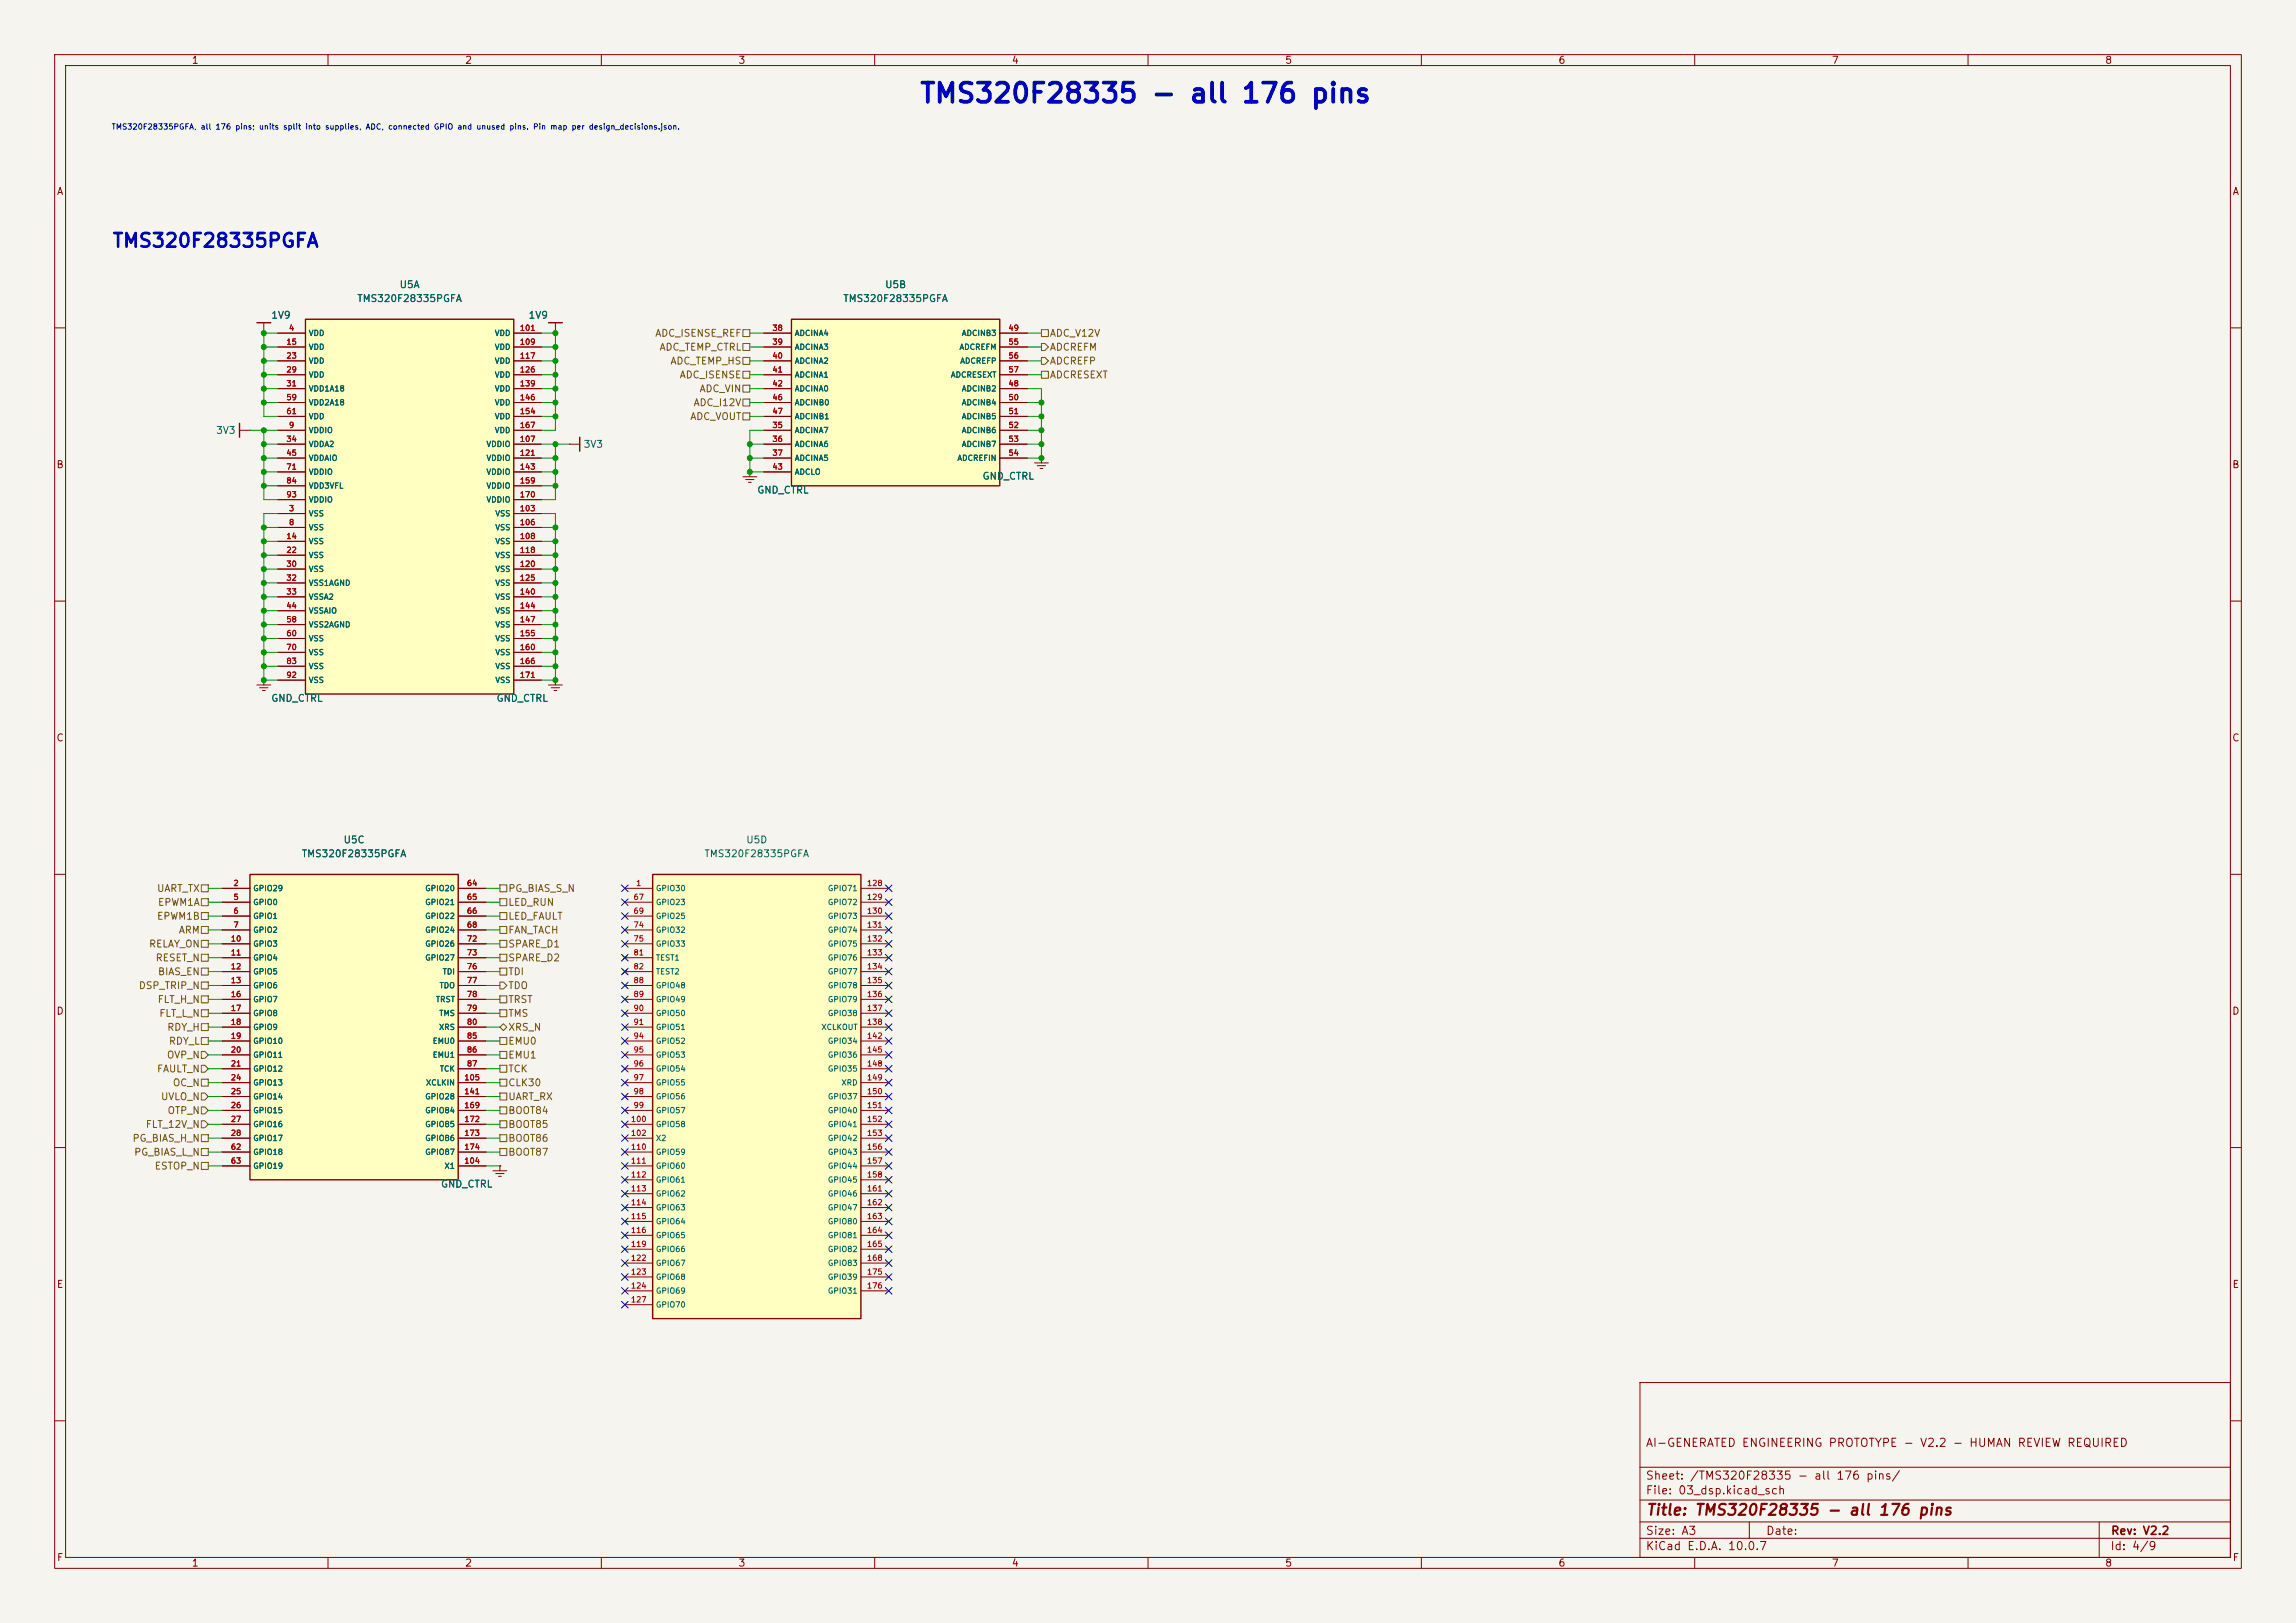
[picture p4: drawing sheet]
<svg xmlns="http://www.w3.org/2000/svg" width="420mm" height="297mm" viewBox="0 0 420 297" stroke-linecap="round" stroke-linejoin="round" font-family="sans-serif">
<defs><g id="words">
<text font-size="3.5" fill="#0000c2" x="168" y="19.7">TMS320F28335 - all 176 pins</text>
<text font-size="2.5" fill="#0000c2" x="20.4" y="45.9">TMS320F28335PGFA</text>
<text font-size="2" fill="#840000" x="301" y="277.8">Title: TMS320F28335 - all 176 pins</text>
<g font-size="1.5" fill="#840000">
<text x="300.9" y="265.1">AI-GENERATED ENGINEERING PROTOTYPE - V2.2 - HUMAN REVIEW REQUIRED</text>
<text x="300.9" y="273.8">File: 03_dsp.kicad_sch</text>
<text x="300.9" y="271.1">Sheet: /TMS320F28335 - all 176 pins/</text>
<text x="300.9" y="281.2">Size: A3</text>
<text x="322.9" y="281.2">Date:</text>
<text x="386" y="281.2">Rev: V2.2</text>
<text x="300.9" y="284">KiCad E.D.A. 10.0.7</text>
<text x="385.9" y="284">Id: 4/9</text>
</g>
<g font-size="1.3" fill="#840000">
<text x="35" y="12">1</text>
<text x="85" y="12">2</text>
<text x="135" y="12">3</text>
<text x="185" y="12">4</text>
<text x="235" y="12">5</text>
<text x="285" y="12">6</text>
<text x="335" y="12">7</text>
<text x="385" y="12">8</text>
<text x="10.3" y="36">A</text>
<text x="408.3" y="36">A</text>
<text x="10.2" y="86">B</text>
<text x="408.2" y="86">B</text>
<text x="10.2" y="136">C</text>
<text x="408.2" y="136">C</text>
<text x="10.2" y="186">D</text>
<text x="408.2" y="186">D</text>
<text x="10.3" y="236">E</text>
<text x="408.3" y="236">E</text>
<text x="10.3" y="286">F</text>
<text x="35" y="287">1</text>
<text x="85" y="287">2</text>
<text x="135" y="287">3</text>
<text x="185" y="287">4</text>
<text x="235" y="287">5</text>
<text x="285" y="287">6</text>
<text x="335" y="287">7</text>
<text x="385" y="287">8</text>
<text x="408.3" y="286">F</text>
</g>
<g font-size="1.3" fill="#006464">
<text x="73" y="53">U5A</text>
<text x="161.8" y="53">U5B</text>
<text x="49.5" y="58.6">1V9</text>
<text x="65.2" y="55.6">TMS320F28335PGFA</text>
<text x="96.6" y="58.6">1V9</text>
<text x="154.1" y="55.6">TMS320F28335PGFA</text>
<text x="39.4" y="79.7">3V3</text>
<text x="106.7" y="82.2">3V3</text>
<text x="179.6" y="88.1">GND_CTRL</text>
<text x="138.4" y="90.6">GND_CTRL</text>
<text x="49.5" y="128.7">GND_CTRL</text>
<text x="90.7" y="128.7">GND_CTRL</text>
<text x="62.7" y="154.6">U5C</text>
<text x="136.4" y="154.6">U5D</text>
<text x="55.1" y="157.2">TMS320F28335PGFA</text>
<text x="128.7" y="157.2">TMS320F28335PGFA</text>
<text x="80.6" y="217.6">GND_CTRL</text>
</g>
<g font-size="1.3" fill="#725600">
<text x="119.7" y="61.9">ADC_ISENSE_REF</text>
<text x="120.5" y="64.5">ADC_TEMP_CTRL</text>
<text x="191.9" y="64.5">ADCREFM</text>
<text x="191.9" y="61.9">ADC_V12V</text>
<text x="122.5" y="67">ADC_TEMP_HS</text>
<text x="124.2" y="69.5">ADC_ISENSE</text>
<text x="191.9" y="67">ADCREFP</text>
<text x="191.9" y="69.5">ADCRESEXT</text>
<text x="126.2" y="77.2">ADC_VOUT</text>
<text x="126.8" y="74.6">ADC_I12V</text>
<text x="127.9" y="72.1">ADC_VIN</text>
<text x="28.6" y="163.5">UART_TX</text>
<text x="28.8" y="166.1">EPWM1A</text>
<text x="92.9" y="163.5">PG_BIAS_S_N</text>
<text x="92.9" y="166.1">LED_RUN</text>
<text x="27.2" y="173.7">RELAY_ON</text>
<text x="28.6" y="168.6">EPWM1B</text>
<text x="32.6" y="171.1">ARM</text>
<text x="92.9" y="168.6">LED_FAULT</text>
<text x="92.9" y="173.7">SPARE_D1</text>
<text x="92.9" y="171.1">FAN_TACH</text>
<text x="28.4" y="176.2">RESET_N</text>
<text x="28.8" y="178.8">BIAS_EN</text>
<text x="92.9" y="176.2">SPARE_D2</text>
<text x="92.9" y="178.8">TDI</text>
<text x="25.3" y="181.3">DSP_TRIP_N</text>
<text x="28.7" y="183.8">FLT_H_N</text>
<text x="92.9" y="181.3">TDO</text>
<text x="92.9" y="183.8">TRST</text>
<text x="29" y="186.4">FLT_L_N</text>
<text x="30.5" y="188.9">RDY_H</text>
<text x="30.8" y="191.5">RDY_L</text>
<text x="92.9" y="188.9">XRS_N</text>
<text x="92.9" y="191.5">EMU0</text>
<text x="92.9" y="186.4">TMS</text>
<text x="28.6" y="196.5">FAULT_N</text>
<text x="30.4" y="194">OVP_N</text>
<text x="92.9" y="194">EMU1</text>
<text x="92.9" y="196.5">TCK</text>
<text x="29.3" y="201.6">UVLO_N</text>
<text x="31.5" y="199.1">OC_N</text>
<text x="92.9" y="199.1">CLK30</text>
<text x="92.9" y="201.6">UART_RX</text>
<text x="24.1" y="209.2">PG_BIAS_H_N</text>
<text x="26.6" y="206.7">FLT_12V_N</text>
<text x="30.5" y="204.2">OTP_N</text>
<text x="92.9" y="204.2">BOOT84</text>
<text x="92.9" y="206.7">BOOT85</text>
<text x="92.9" y="209.2">BOOT86</text>
<text x="24.4" y="211.8">PG_BIAS_L_N</text>
<text x="28.2" y="214.3">ESTOP_N</text>
<text x="92.9" y="211.8">BOOT87</text>
</g>
<text font-size="1" fill="#0000c2" x="20.3" y="24">TMS320F28335PGFA, all 176 pins; units split into supplies, ADC, connected GPIO and unused pins. Pin map per design_decisions.json.</text>
<g font-size="1" fill="#a90000">
<text x="52.3" y="63.3">15</text>
<text x="52.3" y="65.9">23</text>
<text x="52.8" y="60.8">4</text>
<text x="95" y="60.8">101</text>
<text x="95" y="63.3">109</text>
<text x="95" y="65.9">117</text>
<text x="141.2" y="60.8">38</text>
<text x="141.2" y="63.3">39</text>
<text x="141.2" y="65.9">40</text>
<text x="184.4" y="60.8">49</text>
<text x="184.4" y="63.3">55</text>
<text x="184.4" y="65.9">56</text>
<text x="52.3" y="68.4">29</text>
<text x="52.3" y="70.9">31</text>
<text x="95" y="68.4">126</text>
<text x="95" y="70.9">139</text>
<text x="141.2" y="68.4">41</text>
<text x="141.2" y="70.9">42</text>
<text x="184.4" y="70.9">48</text>
<text x="184.4" y="68.4">57</text>
<text x="52.3" y="73.5">59</text>
<text x="52.3" y="76">61</text>
<text x="95" y="73.5">146</text>
<text x="95" y="76">154</text>
<text x="141.2" y="73.5">46</text>
<text x="141.2" y="76">47</text>
<text x="184.4" y="73.5">50</text>
<text x="184.4" y="76">51</text>
<text x="52.3" y="81.1">34</text>
<text x="52.3" y="83.6">45</text>
<text x="52.8" y="78.6">9</text>
<text x="95" y="81.1">107</text>
<text x="95" y="83.6">121</text>
<text x="95" y="78.6">167</text>
<text x="141.2" y="78.6">35</text>
<text x="141.2" y="81.1">36</text>
<text x="141.2" y="83.6">37</text>
<text x="184.4" y="78.6">52</text>
<text x="184.4" y="81.1">53</text>
<text x="184.4" y="83.6">54</text>
<text x="52.3" y="86.2">71</text>
<text x="52.3" y="88.7">84</text>
<text x="95" y="86.2">143</text>
<text x="95" y="88.7">159</text>
<text x="141.2" y="86.2">43</text>
<text x="52.3" y="91.3">93</text>
<text x="52.8" y="93.8">3</text>
<text x="95" y="93.8">103</text>
<text x="95" y="91.3">170</text>
<text x="52.3" y="98.9">14</text>
<text x="52.3" y="101.4">22</text>
<text x="52.8" y="96.3">8</text>
<text x="95" y="96.3">106</text>
<text x="95" y="98.9">108</text>
<text x="95" y="101.4">118</text>
<text x="52.3" y="104">30</text>
<text x="52.3" y="106.5">32</text>
<text x="95" y="104">120</text>
<text x="95" y="106.5">125</text>
<text x="52.3" y="109">33</text>
<text x="52.3" y="111.6">44</text>
<text x="95" y="109">140</text>
<text x="95" y="111.6">144</text>
<text x="52.3" y="114.1">58</text>
<text x="52.3" y="116.7">60</text>
<text x="52.3" y="119.2">70</text>
<text x="95" y="114.1">147</text>
<text x="95" y="116.7">155</text>
<text x="95" y="119.2">160</text>
<text x="52.3" y="121.7">83</text>
<text x="52.3" y="124.3">92</text>
<text x="95" y="121.7">166</text>
<text x="95" y="124.3">171</text>
<text x="42.6" y="162.4">2</text>
<text x="42.6" y="164.9">5</text>
<text x="42.6" y="167.5">6</text>
<text x="85.3" y="162.4">64</text>
<text x="85.3" y="164.9">65</text>
<text x="85.3" y="167.5">66</text>
<text x="115.8" y="164.9">67</text>
<text x="115.8" y="167.5">69</text>
<text x="116.3" y="162.4">1</text>
<text x="158.5" y="162.4">128</text>
<text x="158.5" y="164.9">129</text>
<text x="158.5" y="167.5">130</text>
<text x="42.1" y="172.5">10</text>
<text x="42.6" y="170">7</text>
<text x="85.3" y="170">68</text>
<text x="85.3" y="172.5">72</text>
<text x="115.8" y="170">74</text>
<text x="115.8" y="172.5">75</text>
<text x="158.5" y="170">131</text>
<text x="158.5" y="172.5">132</text>
<text x="42.1" y="175.1">11</text>
<text x="42.1" y="177.6">12</text>
<text x="85.3" y="175.1">73</text>
<text x="85.3" y="177.6">76</text>
<text x="115.8" y="175.1">81</text>
<text x="115.8" y="177.6">82</text>
<text x="158.5" y="175.1">133</text>
<text x="158.5" y="177.6">134</text>
<text x="42.1" y="180.2">13</text>
<text x="42.1" y="182.7">16</text>
<text x="42.1" y="185.2">17</text>
<text x="85.3" y="180.2">77</text>
<text x="85.3" y="182.7">78</text>
<text x="85.3" y="185.2">79</text>
<text x="115.8" y="180.2">88</text>
<text x="115.8" y="182.7">89</text>
<text x="115.8" y="185.2">90</text>
<text x="158.5" y="180.2">135</text>
<text x="158.5" y="182.7">136</text>
<text x="158.5" y="185.2">137</text>
<text x="42.1" y="187.8">18</text>
<text x="42.1" y="190.3">19</text>
<text x="85.3" y="187.8">80</text>
<text x="85.3" y="190.3">85</text>
<text x="115.8" y="187.8">91</text>
<text x="115.8" y="190.3">94</text>
<text x="158.5" y="187.8">138</text>
<text x="158.5" y="190.3">142</text>
<text x="42.1" y="192.9">20</text>
<text x="42.1" y="195.4">21</text>
<text x="42.1" y="197.9">24</text>
<text x="84.8" y="197.9">105</text>
<text x="85.3" y="192.9">86</text>
<text x="85.3" y="195.4">87</text>
<text x="115.8" y="192.9">95</text>
<text x="115.8" y="195.4">96</text>
<text x="115.8" y="197.9">97</text>
<text x="158.5" y="192.9">145</text>
<text x="158.5" y="195.4">148</text>
<text x="158.5" y="197.9">149</text>
<text x="42.1" y="200.5">25</text>
<text x="42.1" y="203">26</text>
<text x="84.8" y="200.5">141</text>
<text x="84.8" y="203">169</text>
<text x="115.8" y="200.5">98</text>
<text x="115.8" y="203">99</text>
<text x="158.5" y="200.5">150</text>
<text x="158.5" y="203">151</text>
<text x="42.1" y="205.6">27</text>
<text x="42.1" y="208.1">28</text>
<text x="84.8" y="205.6">172</text>
<text x="84.8" y="208.1">173</text>
<text x="115.3" y="205.6">100</text>
<text x="115.3" y="208.1">102</text>
<text x="158.5" y="205.6">152</text>
<text x="158.5" y="208.1">153</text>
<text x="42.1" y="210.6">62</text>
<text x="42.1" y="213.2">63</text>
<text x="84.8" y="213.2">104</text>
<text x="84.8" y="210.6">174</text>
<text x="115.3" y="210.6">110</text>
<text x="115.3" y="213.2">111</text>
<text x="115.3" y="215.7">112</text>
<text x="158.5" y="210.6">156</text>
<text x="158.5" y="213.2">157</text>
<text x="158.5" y="215.7">158</text>
<text x="115.3" y="218.3">113</text>
<text x="115.3" y="220.8">114</text>
<text x="158.5" y="218.3">161</text>
<text x="158.5" y="220.8">162</text>
<text x="115.3" y="223.3">115</text>
<text x="115.3" y="225.9">116</text>
<text x="158.5" y="223.3">163</text>
<text x="158.5" y="225.9">164</text>
<text x="115.3" y="228.4">119</text>
<text x="115.3" y="231">122</text>
<text x="115.3" y="233.5">123</text>
<text x="158.5" y="228.4">165</text>
<text x="158.5" y="231">168</text>
<text x="158.5" y="233.5">175</text>
<text x="115.3" y="236">124</text>
<text x="115.3" y="238.6">127</text>
<text x="158.5" y="236">176</text>
</g>
<g font-size="1" fill="#006464">
<text x="56.4" y="61.7">VDD</text>
<text x="56.4" y="64.3">VDD</text>
<text x="90.4" y="61.7">VDD</text>
<text x="90.4" y="64.3">VDD</text>
<text x="145.3" y="61.7">ADCINA4</text>
<text x="145.3" y="64.3">ADCINA3</text>
<text x="175.4" y="64.3">ADCREFM</text>
<text x="175.8" y="61.7">ADCINB3</text>
<text x="56.4" y="66.8">VDD</text>
<text x="56.4" y="69.3">VDD</text>
<text x="56.4" y="71.9">VDD1A18</text>
<text x="90.4" y="66.8">VDD</text>
<text x="90.4" y="69.3">VDD</text>
<text x="90.4" y="71.9">VDD</text>
<text x="145.3" y="66.8">ADCINA2</text>
<text x="145.3" y="69.3">ADCINA1</text>
<text x="145.3" y="71.9">ADCINA0</text>
<text x="173.8" y="69.3">ADCRESEXT</text>
<text x="175.6" y="66.8">ADCREFP</text>
<text x="175.8" y="71.9">ADCINB2</text>
<text x="56.4" y="74.4">VDD2A18</text>
<text x="56.4" y="77">VDD</text>
<text x="90.4" y="74.4">VDD</text>
<text x="90.4" y="77">VDD</text>
<text x="145.3" y="74.4">ADCINB0</text>
<text x="145.3" y="77">ADCINB1</text>
<text x="175.8" y="74.4">ADCINB4</text>
<text x="175.8" y="77">ADCINB5</text>
<text x="56.4" y="79.5">VDDIO</text>
<text x="56.4" y="82">VDDA2</text>
<text x="88.9" y="82">VDDIO</text>
<text x="90.4" y="79.5">VDD</text>
<text x="145.3" y="79.5">ADCINA7</text>
<text x="145.3" y="82">ADCINA6</text>
<text x="175.8" y="79.5">ADCINB6</text>
<text x="175.8" y="82">ADCINB7</text>
<text x="56.4" y="84.6">VDDAIO</text>
<text x="56.4" y="87.1">VDDIO</text>
<text x="56.4" y="89.7">VDD3VFL</text>
<text x="88.9" y="84.6">VDDIO</text>
<text x="88.9" y="87.1">VDDIO</text>
<text x="88.9" y="89.7">VDDIO</text>
<text x="145.3" y="84.6">ADCINA5</text>
<text x="145.3" y="87.1">ADCLO</text>
<text x="175" y="84.6">ADCREFIN</text>
<text x="56.4" y="94.7">VSS</text>
<text x="56.4" y="92.2">VDDIO</text>
<text x="88.9" y="92.2">VDDIO</text>
<text x="90.5" y="94.7">VSS</text>
<text x="56.4" y="97.3">VSS</text>
<text x="56.4" y="99.8">VSS</text>
<text x="90.5" y="97.3">VSS</text>
<text x="90.5" y="99.8">VSS</text>
<text x="56.4" y="102.4">VSS</text>
<text x="56.4" y="104.9">VSS</text>
<text x="56.4" y="107.4">VSS1AGND</text>
<text x="90.5" y="102.4">VSS</text>
<text x="90.5" y="104.9">VSS</text>
<text x="90.5" y="107.4">VSS</text>
<text x="56.4" y="110">VSSA2</text>
<text x="56.4" y="112.5">VSSAIO</text>
<text x="90.5" y="110">VSS</text>
<text x="90.5" y="112.5">VSS</text>
<text x="56.4" y="115.1">VSS2AGND</text>
<text x="56.4" y="117.6">VSS</text>
<text x="90.5" y="115.1">VSS</text>
<text x="90.5" y="117.6">VSS</text>
<text x="56.4" y="120.1">VSS</text>
<text x="56.4" y="122.7">VSS</text>
<text x="56.4" y="125.2">VSS</text>
<text x="90.5" y="120.1">VSS</text>
<text x="90.5" y="122.7">VSS</text>
<text x="90.5" y="125.2">VSS</text>
<text x="46.2" y="163.3">GPIO29</text>
<text x="46.2" y="165.9">GPIO0</text>
<text x="77.7" y="163.3">GPIO20</text>
<text x="77.7" y="165.9">GPIO21</text>
<text x="119.9" y="163.3">GPIO30</text>
<text x="119.9" y="165.9">GPIO23</text>
<text x="151.3" y="163.3">GPIO71</text>
<text x="151.3" y="165.9">GPIO72</text>
<text x="46.2" y="168.4">GPIO1</text>
<text x="46.2" y="170.9">GPIO2</text>
<text x="46.2" y="173.5">GPIO3</text>
<text x="77.7" y="168.4">GPIO22</text>
<text x="77.7" y="170.9">GPIO24</text>
<text x="77.7" y="173.5">GPIO26</text>
<text x="119.9" y="168.4">GPIO25</text>
<text x="119.9" y="170.9">GPIO32</text>
<text x="119.9" y="173.5">GPIO33</text>
<text x="151.3" y="168.4">GPIO73</text>
<text x="151.3" y="170.9">GPIO74</text>
<text x="151.3" y="173.5">GPIO75</text>
<text x="46.2" y="176">GPIO4</text>
<text x="46.2" y="178.6">GPIO5</text>
<text x="77.7" y="176">GPIO27</text>
<text x="80.9" y="178.6">TDI</text>
<text x="119.9" y="176">TEST1</text>
<text x="119.9" y="178.6">TEST2</text>
<text x="151.3" y="176">GPIO76</text>
<text x="151.3" y="178.6">GPIO77</text>
<text x="46.2" y="181.1">GPIO6</text>
<text x="46.2" y="183.6">GPIO7</text>
<text x="79.6" y="183.6">TRST</text>
<text x="80.3" y="181.1">TDO</text>
<text x="119.9" y="181.1">GPIO48</text>
<text x="119.9" y="183.6">GPIO49</text>
<text x="151.3" y="181.1">GPIO78</text>
<text x="151.3" y="183.6">GPIO79</text>
<text x="46.2" y="186.2">GPIO8</text>
<text x="46.2" y="188.7">GPIO9</text>
<text x="46.2" y="191.3">GPIO10</text>
<text x="79.1" y="191.3">EMU0</text>
<text x="80.2" y="188.7">XRS</text>
<text x="80.3" y="186.2">TMS</text>
<text x="119.9" y="186.2">GPIO50</text>
<text x="119.9" y="188.7">GPIO51</text>
<text x="119.9" y="191.3">GPIO52</text>
<text x="150.2" y="188.7">XCLKOUT</text>
<text x="151.3" y="186.2">GPIO38</text>
<text x="151.3" y="191.3">GPIO34</text>
<text x="46.2" y="193.8">GPIO11</text>
<text x="46.2" y="196.3">GPIO12</text>
<text x="79.1" y="193.8">EMU1</text>
<text x="80.3" y="196.3">TCK</text>
<text x="119.9" y="193.8">GPIO53</text>
<text x="119.9" y="196.3">GPIO54</text>
<text x="151.3" y="193.8">GPIO36</text>
<text x="151.3" y="196.3">GPIO35</text>
<text x="46.2" y="198.9">GPIO13</text>
<text x="46.2" y="201.4">GPIO14</text>
<text x="46.2" y="204">GPIO15</text>
<text x="77.7" y="201.4">GPIO28</text>
<text x="77.7" y="204">GPIO84</text>
<text x="77.8" y="198.9">XCLKIN</text>
<text x="119.9" y="198.9">GPIO55</text>
<text x="119.9" y="201.4">GPIO56</text>
<text x="119.9" y="204">GPIO57</text>
<text x="151.3" y="201.4">GPIO37</text>
<text x="151.3" y="204">GPIO40</text>
<text x="153.8" y="198.9">XRD</text>
<text x="46.2" y="206.5">GPIO16</text>
<text x="46.2" y="209">GPIO17</text>
<text x="77.7" y="206.5">GPIO85</text>
<text x="77.7" y="209">GPIO86</text>
<text x="119.9" y="206.5">GPIO58</text>
<text x="119.9" y="209">X2</text>
<text x="151.3" y="206.5">GPIO41</text>
<text x="151.3" y="209">GPIO42</text>
<text x="46.2" y="211.6">GPIO18</text>
<text x="46.2" y="214.1">GPIO19</text>
<text x="77.7" y="211.6">GPIO87</text>
<text x="81.2" y="214.1">X1</text>
<text x="119.9" y="211.6">GPIO59</text>
<text x="119.9" y="214.1">GPIO60</text>
<text x="151.3" y="211.6">GPIO43</text>
<text x="151.3" y="214.1">GPIO44</text>
<text x="119.9" y="216.7">GPIO61</text>
<text x="119.9" y="219.2">GPIO62</text>
<text x="119.9" y="221.7">GPIO63</text>
<text x="151.3" y="216.7">GPIO45</text>
<text x="151.3" y="219.2">GPIO46</text>
<text x="151.3" y="221.7">GPIO47</text>
<text x="119.9" y="224.3">GPIO64</text>
<text x="119.9" y="226.8">GPIO65</text>
<text x="151.3" y="224.3">GPIO80</text>
<text x="151.3" y="226.8">GPIO81</text>
<text x="119.9" y="229.4">GPIO66</text>
<text x="119.9" y="231.9">GPIO67</text>
<text x="151.3" y="229.4">GPIO82</text>
<text x="151.3" y="231.9">GPIO83</text>
<text x="119.9" y="234.4">GPIO68</text>
<text x="119.9" y="237">GPIO69</text>
<text x="119.9" y="239.5">GPIO70</text>
<text x="151.3" y="234.4">GPIO39</text>
<text x="151.3" y="237">GPIO31</text>
</g>
</g></defs>
<path d="M0 0h420v297h-420z" fill="#f5f4ef" stroke="#f5f4ef" stroke-width=".18"/>
<g fill="none" stroke="#840000" stroke-width=".18">
<path d="M10 10h400v277h-400zM12 12h396v273h-396zM60 10v2M110 10v2M160 10v2M210 10v2M260 10v2M310 10v2M360 10v2M48.3 59.1v1.9M101.6 59.1v1.9M10 60h2"/>
<path d="M48.3 61h.1M101.6 61h.1M408 60h2M135.9 87.2h2.5M136.4 87.8h1.5M136.9 88.3h.5M137.2 86.4h.1M137.2 86.4v.8M10 110h2M408 110h2M10 160h2M408 160h2"/>
<path d="M10 210h2M408 210h2M300 253h108v32h-108zM10 260h2M300 278.5h108M300 274.5h108M300 268.5h108M320 278.5v3M384 278.5v6.5M408 260h2M60 285v2M110 285v2"/>
<path d="M160 285v2M210 285v2M260 285v2M300 281.5h108M310 285v2M360 285v2"/>
</g>
<path d="M47 59.1h2.5M100.3 59.1h2.6" fill="none" stroke="#840000" stroke-width=".25"/>
<path d="M55.9 58.4h38.1v68.6h-38.1z" fill="#ffffc2"/>
<path d="M55.9 58.4h38.1v68.6h-38.1z" fill="none" stroke="#840000" stroke-width=".25"/>
<g fill="none" stroke="#840000" stroke-width=".18">
<path d="M50.8 61h5.1M50.8 78.7h5.1M50.8 63.5h5.1M50.8 66h5.1M50.8 68.6h5.1M50.8 71.1h5.1M50.8 73.7h5.1M50.8 76.2h5.1M94 61h5.1M94 78.7h5.1M94 63.5h5.1M94 66h5.1"/>
<path d="M94 68.6h5.1M94 71.1h5.1M94 73.7h5.1M94 76.2h5.1M50.8 94h5.1M50.8 96.5h5.1M50.8 99.1h5.1M50.8 81.3h5.1M50.8 83.8h5.1M50.8 86.4h5.1M50.8 88.9h5.1M50.8 91.4h5.1"/>
<path d="M94 94h5.1M94 96.5h5.1M94 99.1h5.1M94 81.3h5.1M94 83.8h5.1M94 86.4h5.1M94 88.9h5.1M94 91.4h5.1M50.8 101.6h5.1M50.8 104.1h5.1M50.8 106.7h5.1M50.8 109.2h5.1"/>
<path d="M50.8 111.8h5.1M50.8 114.3h5.1M50.8 116.8h5.1M50.8 119.4h5.1M94 101.6h5.1M94 104.1h5.1M94 106.7h5.1M94 109.2h5.1M94 111.8h5.1M94 114.3h5.1M94 116.8h5.1M94 119.4h5.1"/>
<path d="M50.8 121.9h5.1M50.8 124.5h5.1M94 121.9h5.1M94 124.5h5.1"/>
</g>
<path d="M45.7 160h38.1v55.9h-38.1z" fill="#ffffc2"/>
<path d="M43.8 77.5v2.5M106 80v2.6M45.7 160h38.1v55.9h-38.1z" fill="none" stroke="#840000" stroke-width=".25"/>
<g fill="none" stroke="#840000" stroke-width=".18">
<path d="M43.8 78.7h1.9M45.7 78.7h.1M104.1 81.3h.1M104.1 81.3h1.9M40.6 162.6h5.1M40.6 165.1h5.1M40.6 167.6h5.1M40.6 170.2h5.1M40.6 172.7h5.1M40.6 175.3h5.1M40.6 177.8h5.1M83.8 162.6h5.1"/>
<path d="M83.8 165.1h5.1M83.8 167.6h5.1M83.8 170.2h5.1M83.8 172.7h5.1M83.8 175.3h5.1M83.8 177.8h5.1M40.6 180.3h5.1M40.6 182.9h5.1M40.6 185.4h5.1M40.6 188h5.1M40.6 190.5h5.1M40.6 193h5.1"/>
<path d="M40.6 195.6h5.1M40.6 198.1h5.1M83.8 180.3h5.1M83.8 182.9h5.1M83.8 185.4h5.1M83.8 188h5.1M83.8 190.5h5.1M83.8 193h5.1M83.8 195.6h5.1M83.8 198.1h5.1M40.6 200.7h5.1M40.6 203.2h5.1"/>
<path d="M40.6 205.7h5.1M40.6 208.3h5.1M40.6 210.8h5.1M40.6 213.4h5.1M83.8 200.7h5.1M83.8 203.2h5.1M83.8 205.7h5.1M83.8 208.3h5.1M83.8 210.8h5.1M83.8 213.4h5.1"/>
</g>
<path d="M144.8 58.4h38.1v30.5h-38.1z" fill="#ffffc2"/>
<path d="M144.8 58.4h38.1v30.5h-38.1z" fill="none" stroke="#840000" stroke-width=".25"/>
<g fill="none" stroke="#840000" stroke-width=".18">
<path d="M139.7 78.7h5.1M139.7 61h5.1M139.7 63.5h5.1M139.7 66h5.1M139.7 68.6h5.1M139.7 71.1h5.1M139.7 73.7h5.1M139.7 76.2h5.1M182.9 78.7h5.1M182.9 61h5.1M182.9 63.5h5.1M182.9 66h5.1"/>
<path d="M182.9 68.6h5.1M182.9 71.1h5.1M182.9 73.7h5.1M182.9 76.2h5.1M139.7 81.3h5.1M139.7 83.8h5.1M139.7 86.4h5.1M182.9 81.3h5.1M182.9 83.8h5.1M189.2 84.7h2.6M189.7 85.2h1.6M190.2 85.7h.6"/>
<path d="M190.5 83.8h.1M190.5 83.8v.9M47 125.3h2.5M47.5 125.9h1.5M48 126.4h.5M48.3 124.5h.1M48.3 124.5v.8"/>
</g>
<path d="M119.4 160h38.1v81.3h-38.1z" fill="#ffffc2"/>
<path d="M119.4 160h38.1v81.3h-38.1z" fill="none" stroke="#840000" stroke-width=".25"/>
<g fill="none" stroke="#840000" stroke-width=".18">
<path d="M48.3 61h.1M50.8 78.7h5.1M50.8 61h5.1M50.8 63.5h5.1M50.8 66h5.1M50.8 68.6h5.1M50.8 71.1h5.1M50.8 73.7h5.1M50.8 76.2h5.1M94 78.7h5.1M94 61h5.1M94 63.5h5.1"/>
<path d="M94 66h5.1M94 68.6h5.1M94 71.1h5.1M94 73.7h5.1M94 76.2h5.1M101.6 61h.1M139.7 78.7h5.1M139.7 61h5.1M139.7 63.5h5.1M139.7 66h5.1M139.7 68.6h5.1M139.7 71.1h5.1"/>
<path d="M139.7 73.7h5.1M139.7 76.2h5.1M182.9 78.7h5.1M182.9 61h5.1M182.9 63.5h5.1M182.9 66h5.1M182.9 68.6h5.1M182.9 71.1h5.1M182.9 73.7h5.1M182.9 76.2h5.1M50.8 81.3h5.1M50.8 83.8h5.1"/>
<path d="M50.8 86.4h5.1M50.8 94h5.1M50.8 96.5h5.1M50.8 99.1h5.1M50.8 88.9h5.1M50.8 91.4h5.1M94 81.3h5.1M94 83.8h5.1M94 86.4h5.1M94 94h5.1M94 96.5h5.1M94 99.1h5.1"/>
<path d="M94 88.9h5.1M94 91.4h5.1M137.2 86.4h.1M139.7 81.3h5.1M139.7 83.8h5.1M139.7 86.4h5.1M182.9 81.3h5.1M182.9 83.8h5.1M190.5 83.8h.1M50.8 101.6h5.1M50.8 104.1h5.1M50.8 106.7h5.1"/>
<path d="M50.8 109.2h5.1M50.8 111.8h5.1M50.8 114.3h5.1M50.8 116.8h5.1M50.8 119.4h5.1M94 101.6h5.1M94 104.1h5.1M94 106.7h5.1M94 109.2h5.1M94 111.8h5.1M94 114.3h5.1M94 116.8h5.1"/>
<path d="M94 119.4h5.1M48.3 124.5h.1M50.8 121.9h5.1M50.8 124.5h5.1M94 121.9h5.1M94 124.5h5.1M100.3 125.3h2.6M100.8 125.9h1.6M101.3 126.4h.6M101.6 124.5h.1M101.6 124.5v.8M40.6 162.6h5.1"/>
<path d="M40.6 165.1h5.1M40.6 167.6h5.1M40.6 170.2h5.1M40.6 172.7h5.1M40.6 175.3h5.1M40.6 177.8h5.1M83.8 162.6h5.1M83.8 165.1h5.1M83.8 167.6h5.1M83.8 170.2h5.1M83.8 172.7h5.1M83.8 175.3h5.1"/>
<path d="M83.8 177.8h5.1M113.9 174.9l.8 .7M113.9 177.4l.8 .8M114.3 162.6h5.1M114.3 165.1h5.1M114.3 167.6h5.1M114.3 170.2h5.1M114.3 172.7h5.1M114.3 175.3h5.1M114.3 177.8h5.1M114.7 174.9l-.8 .7M114.7 177.4l-.8 .8"/>
<path d="M157.5 162.6h5.1M157.5 165.1h5.1M157.5 167.6h5.1M157.5 170.2h5.1M157.5 172.7h5.1M157.5 175.3h5.1M157.5 177.8h5.1M40.6 180.3h5.1M40.6 182.9h5.1M40.6 185.4h5.1M40.6 188h5.1M40.6 190.5h5.1"/>
<path d="M40.6 193h5.1M40.6 195.6h5.1M40.6 198.1h5.1M83.8 180.3h5.1M83.8 182.9h5.1M83.8 185.4h5.1M83.8 188h5.1M83.8 190.5h5.1M83.8 193h5.1M83.8 195.6h5.1M83.8 198.1h5.1M114.3 180.3h5.1"/>
<path d="M114.3 182.9h5.1M114.3 185.4h5.1M114.3 188h5.1M114.3 190.5h5.1M114.3 193h5.1M114.3 195.6h5.1M114.3 198.1h5.1M157.5 180.3h5.1M157.5 182.9h5.1M157.5 185.4h5.1M157.5 188h5.1M157.5 190.5h5.1"/>
<path d="M157.5 193h5.1M157.5 195.6h5.1M157.5 198.1h5.1M40.6 200.7h5.1M40.6 203.2h5.1M40.6 205.7h5.1M40.6 208.3h5.1M40.6 210.8h5.1M40.6 213.4h5.1M83.8 200.7h5.1M83.8 203.2h5.1M83.8 205.7h5.1"/>
<path d="M83.8 208.3h5.1M83.8 210.8h5.1M83.8 213.4h5.1M90.2 214.2h2.5M90.7 214.8h1.5M91.2 215.3h.5M91.4 213.4h.1M91.4 213.4v.8M114.3 200.7h5.1M114.3 203.2h5.1M114.3 205.7h5.1M114.3 208.3h5.1"/>
<path d="M114.3 210.8h5.1M114.3 213.4h5.1M114.3 215.9h5.1M114.3 218.4h5.1M157.5 200.7h5.1M157.5 203.2h5.1M157.5 205.7h5.1M157.5 208.3h5.1M157.5 210.8h5.1M157.5 213.4h5.1M157.5 215.9h5.1M157.5 218.4h5.1"/>
<path d="M114.3 221h5.1M114.3 223.5h5.1M114.3 226.1h5.1M114.3 228.6h5.1M114.3 231.1h5.1M114.3 233.7h5.1M114.3 236.2h5.1M114.3 238.8h5.1M157.5 221h5.1M157.5 223.5h5.1M157.5 226.1h5.1M157.5 228.6h5.1"/>
<path d="M157.5 231.1h5.1M157.5 233.7h5.1M157.5 236.2h5.1"/>
</g>
<g fill="none" stroke="#725600" stroke-width=".18">
<path d="M135.9 60.3h1.3v1.3h-1.3zM135.9 62.9h1.3v1.2h-1.3zM135.9 65.4h1.3v1.3h-1.3zM135.9 67.9h1.3v1.3h-1.3zM135.9 70.5h1.3v1.3h-1.3zM135.9 73h1.3v1.3h-1.3zM135.9 75.6h1.3v1.2h-1.3zM190.5 62.9h.6l.7 .6-.7 .6h-.6zM190.5 65.4h.6l.7 .6-.7 .7h-.6zM190.5 67.9h1.3v1.3h-1.3zM190.5 60.3h1.3v1.3h-1.3zM36.8 174.6h1.3v1.3h-1.3z"/>
<path d="M36.8 161.9h1.3v1.3h-1.3zM36.8 164.5h1.3v1.2h-1.3zM36.8 167h1.3v1.3h-1.3zM36.8 169.5h1.3v1.3h-1.3zM36.8 172.1h1.3v1.3h-1.3zM36.8 177.2h1.3v1.2h-1.3zM36.8 179.7h1.3v1.3h-1.3zM91.4 167h1.3v1.3h-1.3zM91.4 172.1h1.3v1.3h-1.3zM91.4 161.9h1.3v1.3h-1.3zM91.4 164.5h1.3v1.2h-1.3zM91.4 174.6h1.3v1.3h-1.3z"/>
<path d="M91.4 169.5h1.3v1.3h-1.3zM91.4 179.7h.7l.6 .6-.6 .7h-.7zM91.4 177.2h1.3v1.2h-1.3zM36.8 184.8h1.3v1.3h-1.3zM36.8 182.2h1.3v1.3h-1.3zM36.8 187.3h1.3v1.3h-1.3zM36.8 189.9h1.3v1.2h-1.3zM36.8 192.4h.7l.6 .6-.6 .7h-.7zM36.8 194.9h.7l.6 .7-.6 .6h-.7zM36.8 197.5h1.3v1.3h-1.3zM91.4 188l.7-.7 .6 .7-.6 .6zM91.4 189.9h1.3v1.2h-1.3z"/>
<path d="M91.4 192.4h1.3v1.3h-1.3zM91.4 194.9h1.3v1.3h-1.3zM91.4 197.5h1.3v1.3h-1.3zM91.4 182.2h1.3v1.3h-1.3zM91.4 184.8h1.3v1.3h-1.3zM36.8 200h.7l.6 .7-.6 .6h-.7zM36.8 202.6h.7l.6 .6-.6 .6h-.7zM36.8 205.1h.7l.6 .6-.6 .7h-.7zM36.8 207.6h1.3v1.3h-1.3zM36.8 210.2h1.3v1.3h-1.3zM36.8 212.7h1.3v1.3h-1.3zM91.4 200h1.3v1.3h-1.3z"/>
<path d="M91.4 202.6h1.3v1.2h-1.3zM91.4 210.2h1.3v1.3h-1.3zM91.4 205.1h1.3v1.3h-1.3zM91.4 207.6h1.3v1.3h-1.3z"/>
</g>
<g fill="none" stroke="#009600" stroke-width=".18">
<path d="M45.7 78.7h5.1M48.3 71.1h2.5M48.3 73.7h2.5M48.3 78.7v12.7h2.5M48.3 63.5h2.5M48.3 66h2.5M48.3 68.6h2.5M50.8 61h-2.5v15.2h2.5M99.1 71.1h2.5M99.1 61h2.5v17.7h-2.5M99.1 76.2h2.5M99.1 73.7h2.5"/>
<path d="M99.1 63.5h2.5M99.1 66h2.5M99.1 68.6h2.5M137.2 71.1h2.5M137.2 76.2h2.5M137.2 73.7h2.5M137.2 61h2.5M137.2 63.5h2.5M137.2 66h2.5M137.2 68.6h2.5M139.7 78.7h-2.5v7.7h2.5M188 71.1h2.5v12.7h-2.5"/>
<path d="M188 76.2h2.5M188 78.7h2.5M188 73.7h2.5M188 61h2.5M188 63.5h2.5M188 66h2.5M188 68.6h2.5M48.3 83.8h2.5M48.3 86.4h2.5M48.3 81.3h2.5M48.3 96.5h2.5M48.3 88.9h2.5"/>
<path d="M48.3 99.1h2.5M50.8 94h-2.5v30.5h2.5M99.1 94h2.5v30.5h-2.5M99.1 83.8h2.5M99.1 86.4h2.5M99.1 81.3h5M99.1 96.5h2.5M99.1 88.9h2.5M99.1 99.1h2.5M101.6 81.3v10.1h-2.5M137.2 83.8h2.5M137.2 81.3h2.5"/>
<path d="M188 81.3h2.5M48.3 111.8h2.5M48.3 114.3h2.5M48.3 116.8h2.5M48.3 119.4h2.5M48.3 106.7h2.5M48.3 109.2h2.5M48.3 104.1h2.5M48.3 101.6h2.5M99.1 111.8h2.5M99.1 114.3h2.5M99.1 116.8h2.5"/>
<path d="M99.1 119.4h2.5M99.1 106.7h2.5M99.1 109.2h2.5M99.1 104.1h2.5M99.1 101.6h2.5M48.3 121.9h2.5M99.1 121.9h2.5M38.1 167.6h2.5M38.1 170.2h2.5M38.1 172.7h2.5M38.1 175.3h2.5M38.1 162.6h2.5"/>
<path d="M38.1 165.1h2.5M38.1 177.8h2.5M88.9 167.6h2.5M88.9 170.2h2.5M88.9 172.7h2.5M88.9 175.3h2.5M88.9 162.6h2.5M88.9 165.1h2.5M88.9 177.8h2.5M38.1 180.3h2.5M38.1 182.9h2.5M38.1 185.4h2.5"/>
<path d="M38.1 188h2.5M38.1 190.5h2.5M38.1 193h2.5M38.1 195.6h2.5M38.1 198.1h2.5M88.9 180.3h2.5M88.9 182.9h2.5M88.9 185.4h2.5M88.9 188h2.5M88.9 190.5h2.5M88.9 193h2.5M88.9 195.6h2.5"/>
<path d="M88.9 198.1h2.5M38.1 213.4h2.5M38.1 210.8h2.5M38.1 200.7h2.5M38.1 203.2h2.5M38.1 205.7h2.5M38.1 208.3h2.5M88.9 213.4h2.5M88.9 210.8h2.5M88.9 200.7h2.5M88.9 203.2h2.5M88.9 205.7h2.5"/>
<path d="M88.9 208.3h2.5"/>
</g>
<g fill="none" stroke="#000084" stroke-width=".18">
<path d="M113.7 169.6l1.2 1.2M113.7 172.1l1.2 1.2M113.7 174.7l1.2 1.2M113.7 177.2l1.2 1.2M113.7 179.7l1.2 1.2M113.7 162l1.2 1.2M113.7 164.5l1.2 1.2M113.7 167l1.2 1.2M114.9 169.6l-1.2 1.2M114.9 172.1l-1.2 1.2M114.9 174.7l-1.2 1.2M114.9 177.2l-1.2 1.2"/>
<path d="M114.9 179.7l-1.2 1.2M114.9 162l-1.2 1.2M114.9 164.5l-1.2 1.2M114.9 167l-1.2 1.2M162 167l1.2 1.2M162 162l1.2 1.2M162 164.5l1.2 1.2M162 172.1l1.2 1.2M162 174.7l1.2 1.2M162 177.2l1.2 1.2M162 179.7l1.2 1.2M162 169.6l1.2 1.2"/>
<path d="M163.2 167l-1.2 1.2M163.2 162l-1.2 1.2M163.2 164.5l-1.2 1.2M163.2 169.6l-1.2 1.2M163.2 172.1l-1.2 1.2M163.2 174.7l-1.2 1.2M163.2 179.7l-1.2 1.2M163.2 177.2l-1.2 1.2M113.7 195l1.2 1.2M113.7 197.5l1.2 1.2M113.7 182.3l1.2 1.2M113.7 184.8l1.2 1.2"/>
<path d="M113.7 187.4l1.2 1.2M113.7 189.9l1.2 1.2M113.7 192.4l1.2 1.2M114.9 195l-1.2 1.2M114.9 197.5l-1.2 1.2M114.9 182.3l-1.2 1.2M114.9 184.8l-1.2 1.2M114.9 187.4l-1.2 1.2M114.9 189.9l-1.2 1.2M114.9 192.4l-1.2 1.2M162 182.3l1.2 1.2M162 184.8l1.2 1.2"/>
<path d="M162 187.4l1.2 1.2M162 189.9l1.2 1.2M162 192.4l1.2 1.2M162 195l1.2 1.2M162 197.5l1.2 1.2M163.2 182.3l-1.2 1.2M163.2 187.4l-1.2 1.2M163.2 189.9l-1.2 1.2M163.2 184.8l-1.2 1.2M163.2 192.4l-1.2 1.2M163.2 195l-1.2 1.2M163.2 197.5l-1.2 1.2"/>
<path d="M113.7 202.6l1.2 1.2M113.7 200.1l1.2 1.2M113.7 205.1l1.2 1.2M113.7 207.7l1.2 1.2M113.7 210.2l1.2 1.2M113.7 212.8l1.2 1.2M113.7 215.3l1.2 1.2M113.7 217.8l1.2 1.2M114.9 202.6l-1.2 1.2M114.9 210.2l-1.2 1.2M114.9 212.8l-1.2 1.2M114.9 200.1l-1.2 1.2"/>
<path d="M114.9 205.1l-1.2 1.2M114.9 207.7l-1.2 1.2M114.9 215.3l-1.2 1.2M114.9 217.8l-1.2 1.2M162 200.1l1.2 1.2M162 202.6l1.2 1.2M162 205.1l1.2 1.2M162 207.7l1.2 1.2M162 210.2l1.2 1.2M162 212.8l1.2 1.2M162 215.3l1.2 1.2M162 217.8l1.2 1.2"/>
<path d="M163.2 200.1l-1.2 1.2M163.2 202.6l-1.2 1.2M163.2 205.1l-1.2 1.2M163.2 207.7l-1.2 1.2M163.2 210.2l-1.2 1.2M163.2 212.8l-1.2 1.2M163.2 215.3l-1.2 1.2M163.2 217.8l-1.2 1.2M113.7 220.4l1.2 1.2M113.7 222.9l1.2 1.2M113.7 225.5l1.2 1.2M113.7 228l1.2 1.2"/>
<path d="M113.7 230.5l1.2 1.2M113.7 233.1l1.2 1.2M113.7 235.6l1.2 1.2M113.7 238.2l1.2 1.2M114.9 220.4l-1.2 1.2M114.9 222.9l-1.2 1.2M114.9 225.5l-1.2 1.2M114.9 228l-1.2 1.2M114.9 230.5l-1.2 1.2M114.9 233.1l-1.2 1.2M114.9 235.6l-1.2 1.2M114.9 238.2l-1.2 1.2"/>
<path d="M162 220.4l1.2 1.2M162 222.9l1.2 1.2M162 225.5l1.2 1.2M162 228l1.2 1.2M162 230.5l1.2 1.2M162 233.1l1.2 1.2M162 235.6l1.2 1.2M163.2 220.4l-1.2 1.2M163.2 222.9l-1.2 1.2M163.2 225.5l-1.2 1.2M163.2 228l-1.2 1.2M163.2 230.5l-1.2 1.2"/>
<path d="M163.2 233.1l-1.2 1.2M163.2 235.6l-1.2 1.2"/>
</g>
<g fill="#009600" stroke="#009600" stroke-width=".18">
<circle cx="190.5" cy="83.8" r=".46"/>
<circle cx="190.5" cy="81.3" r=".46"/>
<circle cx="190.5" cy="76.2" r=".46"/>
<circle cx="190.5" cy="78.7" r=".46"/>
<circle cx="190.5" cy="73.7" r=".46"/>
<circle cx="48.3" cy="61" r=".46"/>
<circle cx="101.6" cy="61" r=".46"/>
<circle cx="48.3" cy="63.5" r=".46"/>
<circle cx="48.3" cy="73.7" r=".46"/>
<circle cx="48.3" cy="66" r=".46"/>
<circle cx="48.3" cy="68.6" r=".46"/>
<circle cx="48.3" cy="71.1" r=".46"/>
<circle cx="137.2" cy="86.4" r=".46"/>
<circle cx="137.2" cy="83.8" r=".46"/>
<circle cx="137.2" cy="81.3" r=".46"/>
<circle cx="48.3" cy="78.7" r=".46"/>
<circle cx="101.6" cy="96.5" r=".46"/>
<circle cx="48.3" cy="81.3" r=".46"/>
<circle cx="48.3" cy="83.8" r=".46"/>
<circle cx="48.3" cy="86.4" r=".46"/>
<circle cx="48.3" cy="88.9" r=".46"/>
<circle cx="48.3" cy="96.5" r=".46"/>
<circle cx="101.6" cy="76.2" r=".46"/>
<circle cx="101.6" cy="81.3" r=".46"/>
<circle cx="101.6" cy="83.8" r=".46"/>
<circle cx="101.6" cy="86.4" r=".46"/>
<circle cx="101.6" cy="88.9" r=".46"/>
<circle cx="101.6" cy="63.5" r=".46"/>
<circle cx="101.6" cy="66" r=".46"/>
<circle cx="101.6" cy="68.6" r=".46"/>
<circle cx="101.6" cy="71.1" r=".46"/>
<circle cx="101.6" cy="73.7" r=".46"/>
<circle cx="48.3" cy="124.5" r=".46"/>
<circle cx="48.3" cy="121.9" r=".46"/>
<circle cx="48.3" cy="109.2" r=".46"/>
<circle cx="48.3" cy="111.8" r=".46"/>
<circle cx="48.3" cy="114.3" r=".46"/>
<circle cx="48.3" cy="116.8" r=".46"/>
<circle cx="48.3" cy="119.4" r=".46"/>
<circle cx="101.6" cy="116.8" r=".46"/>
<circle cx="101.6" cy="119.4" r=".46"/>
<circle cx="101.6" cy="124.5" r=".46"/>
<circle cx="101.6" cy="121.9" r=".46"/>
<circle cx="101.6" cy="109.2" r=".46"/>
<circle cx="101.6" cy="111.8" r=".46"/>
<circle cx="101.6" cy="114.3" r=".46"/>
<circle cx="48.3" cy="106.7" r=".46"/>
<circle cx="101.6" cy="104.1" r=".46"/>
<circle cx="101.6" cy="106.7" r=".46"/>
<circle cx="101.6" cy="99.1" r=".46"/>
<circle cx="101.6" cy="101.6" r=".46"/>
<circle cx="48.3" cy="99.1" r=".46"/>
<circle cx="48.3" cy="101.6" r=".46"/>
<circle cx="48.3" cy="104.1" r=".46"/>
</g>
<use href="#words"/>
</svg>
